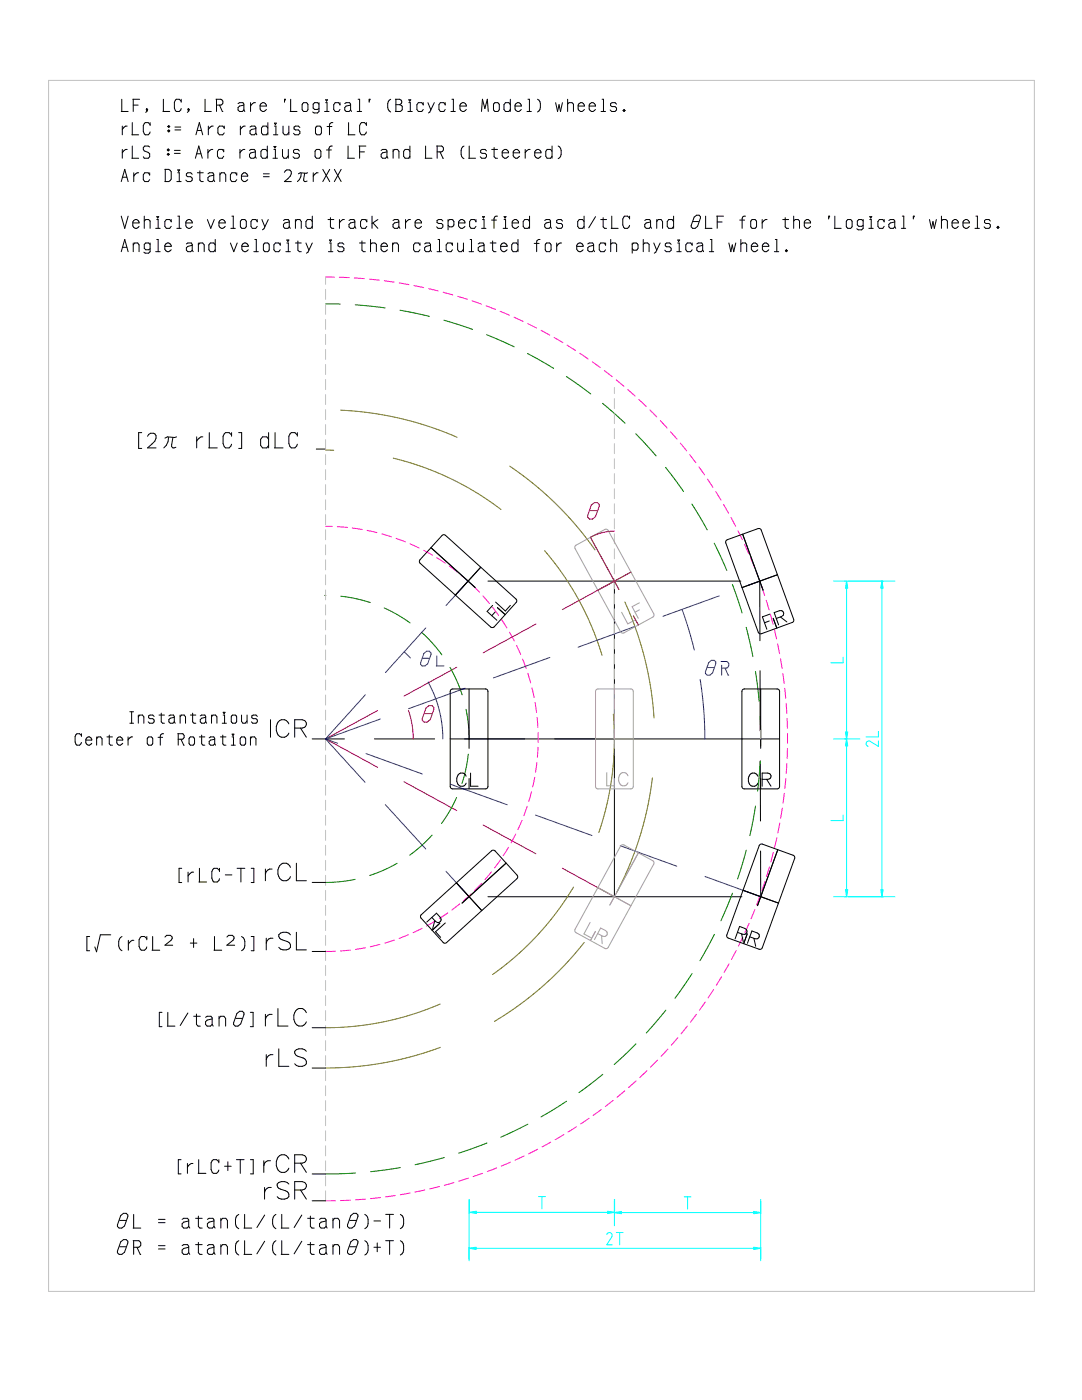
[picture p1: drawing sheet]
<svg xmlns="http://www.w3.org/2000/svg" width="216mm" height="279mm" viewBox="0 0 216 279" stroke-linecap="round" stroke-linejoin="round" font-family="sans-serif">
<g fill="none" stroke="#000" stroke-width=".2">
<path d="M24.3 19.8v2.4M26.5 19.8h1.4M26.6 19.8v2.4M32.6 19.8v2.4M36.2 19.8v.6M40.9 19.8v2.4M43.1 19.8h1l.4 .4v.4l-.2 .3-1.1 .1M43.2 19.8v2.4M58 19.8v2.4M65 19.9h.4l-.2 .3zM71.5 19.8h.3v2.4M78 19.8a1.57 1.57 0 0 0 0 2.6"/>
<path d="M78.9 19.8h.9l.3 .2 .1 .5-.4 .4M79 19.8v2.4M81.6 19.9h.4l-.2 .3zM90.2 19.8h.3v2.4M101.8 19.8v2.4M105.3 19.8h.3v2.4M107.3 19.8l.2 .2a1.72 1.72 0 0 1-.2 2.4M113.3 19.8v2.4M120.1 19.8h.3v2.4M24.2 22.2h1.4M24.2 36.2l.7-2.4 .7 2.4M24.4 25.2v1.7"/>
<path d="M24.4 29.8v1.8M24.5 35.4h.8M25.4 25.2a1.06 1.06 0 0 0-1 .6M25.4 29.8a1.06 1.06 0 0 0-1 .7M26.3 26.9h1.4M26.3 31.6h1.4M26.4 24.5v2.4M26.4 29.1v2.5M26.6 21h1M26.7 34.5v1.7M27.7 34.5a1.15 1.15 0 0 0-1 .7M29.4 21.8l-.1 .3v-.4l.2 .1-.4 .6"/>
<path d="M29.9 29.3l-.3-.2h-.7l-.3 .3v.4l.2 .3 .8 .3 .3 .3v.6l-.3 .3h-.8l-.2-.3M29.9 34.9l-.3-.4h-.7l-.3 .4v1l.3 .3h.7l.3-.3M29.9 34.5v.5M30 24.9l-.4-.4h-.6l-.4 .6v1.1l.4 .7h.6l.4-.6M30 24.5v.6M32.5 22.2h1.4M32.9 33.8h.8l.5 .5v1.5l-.5 .4h-.8M33 33.8v2.4M33.4 30.8l.2-.2 .2 .2M33.4 30.8l.2 .2 .2-.2M33.4 30.8h.4M33.4 29.9h.4"/>
<path d="M33.4 29.9l.2 .2 .2-.2M33.4 29.9l.2-.2 .2 .2M33.5 26.1l.2-.2 .2 .2M33.5 26.1l.2 .2 .2-.2M33.5 26.1h.4M33.5 25.3h.4M33.5 25.3l.2 .1 .2-.1M33.5 25.3l.2-.2 .2 .2M34.8 30.6h1.2M34.8 30h1.2M34.9 25.9h1.2M34.9 25.4h1.2"/>
<path d="M35.3 36.2h.9M35.5 34.5h.3v1.7M35.5 33.9h.4l-.2 .3zM36.2 20.2l-.4-.4h-.6l-.4 .6v1.2l.4 .6h.6l.4-.5M37.7 21.8l-.1 .3v-.4l.2 .1-.4 .6M38.4 34.8l-.3-.3h-.6l-.3 .2v.4l.3 .2h.6l.3 .3v.3l-.3 .3h-.7l-.3-.3M39 31.6l.7-2.5 .7 2.5M39.1 26.9l.7-2.4 .6 2.4M39.3 30.7h.8M39.4 26h.8M39.4 34.5h1.2M39.9 34.1v1.8l.3 .3h.4"/>
<path d="M40.8 22.2h1.4M41.5 29.8v1.8M41.5 34.7l.3-.2h.7l.2 .3v1.1M41.6 25.2v1.7M42.5 29.8a1.06 1.06 0 0 0-1 .7M42.5 25.2a1.12 1.12 0 0 0-.9 .6M42.7 35l-.9 .2-.3 .3v.4l.3 .3h.6l.3-.3M42.7 35.9l.1 .3M43.8 21l.7 1.2M43.9 34.9l.3-.4h.5l.3 .4v1.3M43.9 34.5v1.7M44.6 30.2l-.2-.4h-.7l-.3 .4v1l.3 .4h.7l.2-.4"/>
<path d="M44.6 29.8v.5M44.7 25.5l-.3-.3h-.6l-.3 .3v1l.3 .4h.6l.3-.4M44.7 25.2v.5M47.2 34.9l-.3-.4h-.6l-.3 .4v1l.3 .3h.6l.3-.3M47.2 34.5v.5M47.5 20.7l.3-.2h.7l.2 .3v1.1M47.9 29.8v1.8M48 25.2v1.7M48.2 35.2h1.2a.62 .62 0 0 0-.3-.6 .62 .62 0 0 0-.7 .1l-.2 .3v.8a.66 .66 0 0 0 .6 .5 .66 .66 0 0 0 .6-.4M48.7 21l-.9 .2-.3 .3v.4l.3 .3h.6l.3-.3M48.7 21.9l.2 .3M48.9 29.8a1.06 1.06 0 0 0-1 .7"/>
<path d="M48.9 25.2a1.12 1.12 0 0 0-.9 .6M49.8 30l.3-.2h.7l.1 .3v1.2M49.9 25.4l.3-.2h.6l.3 .2v1.2M50 20.5v1.7M50.9 30.3l-.8 .2-.3 .3v.5l.3 .3h.6l.2-.3M50.9 31.3l.2 .3M51 20.5a1.06 1.06 0 0 0-1 .7M51.1 25.7l-.9 .1-.3 .3v.5l.3 .3h.6l.3-.3M51.1 26.6l.1 .3M51.9 21.2h1.2a.63 .63 0 0 0-.5-.7 .63 .63 0 0 0-.7 .5v.8a.66 .66 0 0 0 .6 .5 .66 .66 0 0 0 .6-.5M52.6 35.3h1.1M52.6 34.7h1.1"/>
<path d="M53.3 30.2l-.3-.4h-.6l-.3 .4v1l.3 .4h.6l.3-.4M53.3 29.1v2.5M53.4 25.5l-.3-.3h-.6l-.3 .3v1l.3 .4h.6l.3-.4M53.4 24.5v2.4M54.5 31.6h.9M54.6 26.9h.8M54.7 29.8h.2v1.8M54.7 29.2h.4l-.2 .3zM54.8 25.2h.3v1.7M54.8 24.6h.3l-.2 .3zM56.4 29.8v1.4l.3 .4h.4l.4-.5M56.5 25.2v1.3l.3 .4h.5l.3-.5"/>
<path d="M56.7 34.4l.5-.5h.5l.4 .4a2.16 2.16 0 0 1-1.4 1.9h1.4M56.8 20.2l.2-.4h-.2v.6M57.5 29.8v1.8M57.6 25.2v1.7M57.9 22.2h1.4M59.7 30.1l-.3-.3h-.5l-.3 .2v.4l.3 .2h.5l.3 .3v.4l-.3 .3h-.6l-.3-.3M59.8 25.4l-.3-.2h-.6l-.2 .2v.3l.2 .2h.6l.3 .3v.4l-.3 .3h-.6l-.3-.3M60.1 34.6l-.1 .7-.6 .9M60.4 20.7l.2-.2h.6l.2 .2v1.1l-.2 .4h-.6l-.2-.1-.1-.3zM60.8 34.6l-.2 1.4 .2 .2 .5-.1M61.4 34.5l-.3 .1-1.2-.1-.4 .2M62.5 34.5v1.7"/>
<path d="M62.9 30l.3-.2h.5l.3 .4v1l-.3 .4h-.5l-.3-.2zM63.2 25.2h.6l.3 .3v1l-.3 .4h-.6l-.3-.4v-1zM63.5 34.5a1.23 1.23 0 0 0-1 .7M63.6 20.8l-.2-.3h-.6l-.3 .3v.8l.3 .2h.6l.2-.1M63.6 20.5v1.7l-.2 .3h-.7l-.3-.1M64.4 33.8l1.4 2.4M64.8 22.2h.9M65 20.5h.3v1.7M65.2 29.9h.9M65.3 25.3h.9M65.8 33.8l-1.4 2.4M66.3 29.1l-.6 .2-.1 .3v2"/>
<path d="M66.4 24.5l-.6 .2-.1 .3v1.9M66.7 33.8l1.4 2.4M67.8 20.9l-.2-.4h-.7l-.3 .4v.9l.3 .4h.7l.2-.4M67.8 20.5v.5M68.1 33.8l-1.4 2.4M68.8 20.7l.3-.2h.6l.3 .3v1.1M69.4 31.6h1.3M69.4 26.9h1.4M69.4 29.1v2.5M69.6 24.5v2.4M70 21l-.9 .2-.3 .3v.4l.3 .3h.6l.3-.3M70 21.9l.1 .3"/>
<path d="M71.3 22.2h.9M71.6 29.1h1.4M71.8 29.1v2.5M71.8 30.3h.9M73.1 24.9l-.4-.4h-.6l-.3 .6v1.1l.3 .7h.6l.4-.6M73.1 24.5v.6M73.7 20.2l.2-.4h-.2v.6M76.1 30l.2-.2h.7l.2 .3v1.2M77.2 30.3l-.9 .2-.2 .3v.5l.2 .3h.6l.3-.3M77.2 31.3l.2 .3M78.4 30.2l.3-.4h.6l.3 .4v1.4M78.4 29.8v1.8"/>
<path d="M79 20.9h.8M79.8 20.9l.5 .4-.1 .8-.3 .1h-1M81.4 22.2h.9M81.6 20.5h.3v1.7M81.8 30.2l-.3-.4h-.7l-.3 .4v1l.3 .4h.7l.3-.4M81.8 29.1v2.5M84.5 20.9l-.3-.4h-.7l-.3 .4v.9l.3 .4h.7l.3-.4M84.5 20.5v.5M84.8 31.6h1.4M84.9 29.1v2.5M85.4 20.5l.6 1.4M86.7 20.5l-.9 1.9-.3 .1"/>
<path d="M87.1 29.1h1l.4 .4v.4l-.2 .3-1.1 .1M87.2 29.1v2.5M87.8 30.3l.7 1.3M88.8 20.9l-.2-.4h-.7l-.3 .4v.9l.3 .4h.7l.2-.4M88.8 20.5v.5M90 22.2h.8M91.8 21.2h1.2a.64 .64 0 0 0-.5-.7 .64 .64 0 0 0-.7 .5v.8a.67 .67 0 0 0 .6 .5 .67 .67 0 0 0 .6-.5M92.6 29.1l-.3 .2a1.69 1.69 0 0 0 .3 2.4M93.5 31.6h1.4M93.6 29.1v2.5M96.1 22.2l.2-2.4 .5 1.9 .4-1.9 .2 2.4M97.1 30.1l-.3-.3h-.6l-.3 .2v.4l.3 .2h.6l.3 .3v.4l-.3 .3h-.7l-.3-.3"/>
<path d="M98.1 29.8h1.2M98.6 20.7l.2-.2h.5l.2 .2 .1 1.1-.3 .4h-.5l-.2-.1zM98.6 29.4v1.9l.3 .3h.4M100.2 30.5h1.3a.64 .64 0 0 0-.6-.7 .64 .64 0 0 0-.7 .5v.8l.2 .3a.64 .64 0 0 0 1.1-.2M101.8 20.9l-.3-.4h-.6l-.3 .4v.9l.3 .4h.6l.3-.4M102.4 30.5h1.3a.64 .64 0 0 0-.6-.7 .64 .64 0 0 0-.7 .5v.8l.2 .3a.64 .64 0 0 0 1.1-.2M102.8 21.2h1.2a.63 .63 0 0 0-.5-.7 .63 .63 0 0 0-.7 .5v.8a.66 .66 0 0 0 .6 .5 .66 .66 0 0 0 .6-.5M104.8 29.8v1.8M105.2 22.2h.8M105.8 29.8a1.06 1.06 0 0 0-1 .7M106.7 30.5h1.2a.63 .63 0 0 0-.5-.7 .63 .63 0 0 0-.7 .5v.8l.2 .3a.62 .62 0 0 0 1-.2M110.2 30.2l-.3-.4h-.7l-.3 .4v1l.3 .4h.7l.3-.4"/>
<path d="M110.2 29.1v2.5M110.9 20.5l.4 1.7 .2-1.3 .3 1.3 .4-1.7M111.4 29.1a1.56 1.56 0 0 1 0 2.6M113.3 20.8l.2-.3h.6l.3 .3v1.4M115.4 21.2h1.2a.63 .63 0 0 0-.5-.7 .63 .63 0 0 0-.7 .5v.8a.66 .66 0 0 0 .6 .5 .66 .66 0 0 0 .6-.5M117.6 21.2h1.2a.63 .63 0 0 0-.5-.7 .63 .63 0 0 0-.7 .5v.8a.65 .65 0 0 0 .6 .5 .65 .65 0 0 0 .6-.5M119.9 22.2h.9M123 20.8l-.3-.3h-.6l-.3 .2v.4l.3 .2h.6l.3 .3v.3l-.3 .3h-.7l-.2-.3M124.3 22.1l.2 .1M124.3 22.1h.4M124.5 21.8l.2 .3M124.5 21.8l-.2 .3"/>
<path d="M124.5 21.8v.4M124.7 22.1l-.2 .1M24.2 43.1l.7 2.5 .7-2.5M24.2 50.2l.7-2.4 .7 2.4M24.5 49.4h.8M26.5 44.5h1.2a.63 .63 0 0 0-.5-.7 .63 .63 0 0 0-.7 .5v.8a.66 .66 0 0 0 .6 .5 .66 .66 0 0 0 .6-.4M26.6 48.9l.3-.4h.6l.2 .4v1.3M26.6 48.5v1.7M28.8 44.1l.3-.3h.6l.3 .3v1.5M28.8 43.1v2.5M30 48.5v1.7l-.3 .3h-.7l-.3-.2M30 48.8l-.3-.3h-.6l-.3 .3v.8l.3 .2h.6l.3-.1"/>
<path d="M31.1 45.6h.9M31.1 50.2h.9M31.3 43.8h.3v1.8M31.3 47.8h.3v2.4M31.3 43.2h.4l-.2 .3zM32.9 49.2h1.3a.65 .65 0 0 0-.6-.7 .65 .65 0 0 0-.7 .5v.7a.67 .67 0 0 0 .6 .5 .67 .67 0 0 0 .7-.4M34.2 43.8v.5M34.2 44.2l-.3-.4h-.7l-.3 .4v1l.3 .4h.7l.3-.4M35.3 45.6h.9M35.5 43.1h.3v2.5M37.1 44.5h1.3a.64 .64 0 0 0-.6-.7 .64 .64 0 0 0-.7 .5v.8a.67 .67 0 0 0 .6 .5 .67 .67 0 0 0 .7-.4M37.2 48.7l.3-.2h.7l.2 .3v1.1"/>
<path d="M38.4 49l-.9 .2-.3 .2v.5l.3 .3h.6l.3-.3M38.4 49.9l.1 .3M39.6 48.5v1.7M39.6 48.9l.3-.4h.5l.3 .4v1.3M41.4 43.8l.7 1.8 .7-1.8M42.9 48.9l-.2-.4h-.7l-.3 .4v.9l.3 .4h.7l.2-.4M42.9 47.8v2.4M43.7 44.5h1.2a.63 .63 0 0 0-.5-.7 .63 .63 0 0 0-.7 .5v.8a.66 .66 0 0 0 .6 .5 .66 .66 0 0 0 .6-.4M46 48.5l.7 1.7 .6-1.7M46.1 45.6h.8M46.3 43.1h.2v2.5M48.1 44l.2-.2h.6l.2 .4v1l-.2 .4h-.6l-.3-.4z"/>
<path d="M48.3 49.2h1.2a.65 .65 0 0 0-.5-.7 .65 .65 0 0 0-.7 .5v.7a.67 .67 0 0 0 .6 .5 .67 .67 0 0 0 .6-.4M50.7 50.2h.8M50.8 47.8h.3v2.4M51.3 44.2l-.3-.4h-.6l-.3 .4v1l.3 .4h.6l.3-.4M51.3 43.8v.5M52.3 43.8l.6 1.5M52.7 48.7l.2-.2h.5l.2 .2 .1 1.1-.3 .4h-.5l-.3-.4zM53.5 43.8l-.8 1.9-.3 .2M55.9 48.9l-.3-.4h-.7l-.2 .4v.9l.2 .4h.7l.3-.4M55.9 48.5v.5M56.6 44l.3-.2h.6l.2 .3v1.2M57 50.2h.9"/>
<path d="M57.2 48.5h.3v1.7M57.2 47.9h.4l-.2 .3zM57.7 44.3l-.8 .2-.3 .3v.5l.3 .3h.5l.3-.3M57.7 45.3l.2 .3M58.9 44.2l.3-.4h.6l.3 .4v1.4M58.9 43.8v1.8M58.9 48.5h1.2M59.4 48.1v1.8l.3 .3h.4M61 48.5l.6 1.4M62.3 44.2l-.3-.4h-.7l-.3 .4v1l.3 .4h.7l.3-.4M62.3 43.1v2.5M62.3 48.5l-.9 1.8-.2 .2"/>
<path d="M65.4 43.8h1.2M65.5 50.2h.9M65.7 48.5h.3v1.7M65.7 47.9h.4l-.2 .3zM65.9 43.4v1.9l.3 .3h.4M67.7 43.8v1.8M68.6 48.8l-.3-.3h-.6l-.2 .2v.4l.2 .2h.6l.3 .3v.3l-.3 .3h-.7l-.2-.3M68.7 43.8a1.12 1.12 0 0 0-1 .7M69.6 44l.3-.2h.7l.2 .3v1.2M70.8 44.3l-.9 .2-.3 .3v.5l.3 .3h.6l.3-.3M70.8 45.3l.2 .3M71.7 48.5h1.2"/>
<path d="M72.2 48.1v1.8l.3 .3h.4M73.2 44.2l-.3-.4h-.7l-.3 .4v1l.3 .4h.7l.3-.4M73.2 43.8v.5M73.9 48.8l.3-.3h.6l.3 .3v1.4M73.9 47.8v2.4M74.2 43.1v2.5M74.4 44.5l1 1.1M75.4 43.8l-1.2 .8M76 49.2h1.3a.65 .65 0 0 0-.5-.7 .65 .65 0 0 0-.8 .5v.7a.67 .67 0 0 0 .6 .5 .67 .67 0 0 0 .7-.4M78.3 48.9l.3-.4h.6l.3 .4v1.3M78.3 48.5v1.7M78.4 44l.3-.2h.7l.2 .3v1.2"/>
<path d="M79.6 44.3l-.9 .2-.3 .3v.5l.3 .3h.6l.3-.3M79.6 45.3l.2 .3M80.9 43.8v1.8M81.9 43.8a1.06 1.06 0 0 0-1 .7M82.8 44.5h1.3a.64 .64 0 0 0-.6-.7 .64 .64 0 0 0-.7 .5v.8a.67 .67 0 0 0 .6 .5 .67 .67 0 0 0 .7-.4M83.8 48.9l-.3-.4h-.7l-.3 .4v.9l.3 .4h.7l.3-.4M83.8 48.5v.5M84.7 48.7l.3-.2h.7l.2 .3v1.1M85.9 49l-.9 .2-.3 .2v.5l.3 .3h.6l.3-.3M85.9 49.9l.2 .3M87.2 50.2h.9M87.4 47.8h.3v2.4"/>
<path d="M88.4 44.1l-.3-.3h-.6l-.3 .2v.4l.3 .2h.6l.3 .3v.4l-.3 .3h-.7l-.3-.3M89.4 44.1l.3-.3h.5l.4 .4v.7l-.2 .3-.7 .1-.3-.3M89.4 43.8v2.1M90.3 48.9l-.3-.4h-.7l-.3 .4v.9l.3 .4h.7l.3-.4M90.3 48.5v.5M91.3 48.5v1.3l.3 .4h.5l.4-.5M91.5 44.5h1.3a.64 .64 0 0 0-.6-.7 .64 .64 0 0 0-.7 .5v.8a.67 .67 0 0 0 .6 .5 .67 .67 0 0 0 .7-.4M92.5 48.5v1.7M93.6 50.2h.9M93.8 47.8h.3v2.4M95 44.2l-.3-.4h-.7l-.3 .4v1l.3 .4h.7l.3-.4M95 43.8v.5"/>
<path d="M95.4 48.7l.3-.2h.7l.2 .3v1.1M96.1 45.6h.9M96.3 43.8h.3v1.8M96.3 43.2h.4l-.2 .3zM96.6 49l-.9 .2-.3 .2v.5l.3 .3h.6l.3-.3M96.6 49.9l.2 .3M97.8 48.5h1.2M98.1 43.9h1M98.3 48.1v1.8l.3 .3h.4M99.3 43.1l-.6 .2-.1 .3v2M99.9 49.2h1.3a.65 .65 0 0 0-.6-.7 .65 .65 0 0 0-.7 .5v.7a.67 .67 0 0 0 .6 .5 .67 .67 0 0 0 .7-.4M100.4 45.6h.9"/>
<path d="M100.6 43.8h.3v1.8M100.6 43.2h.4l-.2 .3zM102.2 44.5h1.3a.64 .64 0 0 0-.6-.7 .64 .64 0 0 0-.7 .5v.8a.67 .67 0 0 0 .6 .5 .67 .67 0 0 0 .7-.4M103.4 48.9l-.3-.4h-.7l-.3 .4v.9l.3 .4h.7l.3-.4M103.4 47.8v2.4M105.7 43.1v2.5M105.7 44.2l-.3-.4h-.7l-.3 .4v1l.3 .4h.7l.3-.4M106.6 48.6h1M107.8 47.8l-.6 .2-.1 .3v1.9M108.7 44l.3-.2h.7l.2 .3v1.2M109.1 48.5h.6l.3 .4v.9l-.3 .4h-.6l-.3-.4v-.9zM109.9 44.3l-.9 .2-.3 .3v.5l.3 .3h.6l.3-.3"/>
<path d="M109.9 45.3l.1 .3M111.1 48.5v1.7M112.1 48.5a1.06 1.06 0 0 0-1 .7M112.2 44.1l-.2-.3h-.6l-.3 .2v.4l.3 .2h.6l.2 .3v.4l-.2 .3h-.7l-.3-.3M115.1 49.2h1.3a.65 .65 0 0 0-.6-.7 .65 .65 0 0 0-.7 .5v.7a.67 .67 0 0 0 .6 .5 .67 .67 0 0 0 .7-.4M116.5 44.2l-.3-.4h-.6l-.3 .4v1l.3 .4h.6l.3-.4M116.5 43.1v2.5M117.3 48.7l.3-.2h.7l.1 .3v1.1M118.4 49l-.8 .2-.3 .2v.5l.3 .3h.6l.2-.3M118.4 49.9l.2 .3M118.8 43.2l-1.3 2.3M119.9 43.8h1.1"/>
<path d="M120.4 43.4v1.9l.2 .3h.4M120.8 48.9l-.3-.4h-.6l-.3 .4v.9l.3 .4h.6l.3-.4M120.8 48.5v.5M121.9 48.8l.3-.3h.5l.3 .3v1.4M121.9 47.8v2.4M122 45.6h1.3M122.1 43.1v2.5M125.6 43.5l-.4-.4h-.5l-.4 .6v1.2l.4 .7h.5l.4-.6M125.6 43.1v.6M126.2 48.8l.2-.3h.5l.4 .4v.7l-.2 .2-.7 .1-.2-.2M126.2 48.5v2M128.4 48.8l.3-.3h.5l.3 .3v1.4"/>
<path d="M128.4 47.8v2.4M128.7 44l.2-.2h.7l.2 .3v1.2M129.8 44.3l-.9 .2-.2 .3v.5l.2 .3h.6l.3-.3M129.8 45.3l.2 .3M130.5 48.5l.5 1.4M131 44.2l.3-.4h.6l.3 .4v1.4M131 43.8v1.8M131.7 48.5l-.8 1.8-.3 .2M133.9 48.8l-.3-.3h-.6l-.2 .2v.4l.2 .2h.6l.3 .3v.3l-.3 .3h-.7l-.2-.3M134.4 44.2l-.3-.4h-.7l-.3 .4v1l.3 .4h.7l.3-.4M134.4 43.1v2.5M135 50.2h.9"/>
<path d="M135.2 48.5h.3v1.7M135.2 47.9h.4l-.2 .3zM138.1 48.9l-.3-.4h-.7l-.3 .4v.9l.3 .4h.7l.3-.4M138.1 48.5v.5M138.3 44.2h1.1M138.5 43.3l.5-.4h.5l.3 .3v.3l-.6 1.7-.5 .4h-.5l-.3-.3v-.3zM139 48.7l.3-.2h.7l.2 .3v1.1M140.2 49l-.9 .2-.3 .2v.5l.3 .3h.6l.3-.3M140.2 49.9l.2 .3M140.7 45.6h1.4M140.8 43.1v2.5M141.5 50.2h.9"/>
<path d="M141.7 47.8h.3v2.4M143 43.1h1.4M143.1 43.1v2.5M143.1 44.3h1M145.4 48.5l.4 1.7 .3-1.3 .3 1.3 .4-1.7M147.6 43.9h1M147.8 48.8l.3-.3h.6l.3 .3v1.4M147.8 47.8v2.4M148.8 43.1l-.6 .2-.1 .3v2M149.9 49.2h1.3a.65 .65 0 0 0-.5-.7 .65 .65 0 0 0-.8 .5v.7l.2 .3a.64 .64 0 0 0 1.1-.2M150.1 43.8h.6l.3 .4v1l-.3 .4h-.6l-.3-.4v-1zM152.1 43.8v1.8"/>
<path d="M152.1 49.2h1.3a.65 .65 0 0 0-.5-.7 .65 .65 0 0 0-.8 .5v.7a.67 .67 0 0 0 .6 .5 .67 .67 0 0 0 .7-.4M153.1 43.8a1.06 1.06 0 0 0-1 .7M154.5 50.2h.9M154.7 47.8h.3v2.4M156.2 43.8h1.2M156.7 43.4v1.9l.3 .3h.4M156.7 50l.2 .2M156.7 50h.4M156.9 49.8l.2 .2M156.9 49.8l-.2 .2M156.9 49.8v.4M157.1 50l-.2 .2"/>
<path d="M158.4 44.1l.3-.3h.6l.2 .3v1.5M158.4 43.1v2.5M160.5 44.5h1.2a.63 .63 0 0 0-.5-.7 .63 .63 0 0 0-.7 .5v.8a.65 .65 0 0 0 .6 .5 .65 .65 0 0 0 .6-.4M165.4 43.5l.1-.4h-.1v.6M166.5 45.6h1.4M166.6 43.1v2.5M169.2 43.8h.5l.3 .4v1l-.3 .4h-.5l-.3-.4v-1zM172.2 44.1l-.3-.3h-.5l-.3 .3v.8l.3 .3h.5l.3-.2M172.2 43.8v1.8l-.3 .3h-.6l-.3-.2M173.4 45.6h.8M173.5 43.8h.3v1.8M173.5 43.2h.4l-.1 .3z"/>
<path d="M176.4 44.2l-.3-.4h-.6l-.3 .4v1l.3 .4h.6l.3-.4M176.4 43.8v.5M177.4 44l.3-.2h.6l.2 .3v1.2M178.5 44.3l-.8 .2-.3 .3v.5l.3 .3h.5l.3-.3M178.5 45.3l.2 .3M179.9 45.6h.8M180 43.1h.3v2.5M182.2 43.5l.2-.4h-.2v.6M185.5 43.8l.4 1.8 .3-1.4 .2 1.4 .4-1.8M187.9 44.1l.3-.3h.5l.3 .3v1.5M187.9 43.1v2.5M190 44.5h1.2a.63 .63 0 0 0-.5-.7 .63 .63 0 0 0-.7 .5v.8a.66 .66 0 0 0 .6 .5 .66 .66 0 0 0 .6-.4"/>
<path d="M192.2 44.5h1.2a.64 .64 0 0 0-.5-.7 .64 .64 0 0 0-.7 .5v.8a.67 .67 0 0 0 .6 .5 .67 .67 0 0 0 .6-.4M194.5 45.6h.9M194.7 43.1h.3v2.5M197.6 44.1l-.3-.3h-.6l-.3 .2v.4l.3 .2h.6l.3 .3v.4l-.3 .3h-.6l-.3-.3M198.9 45.4l.2 .2M198.9 45.4h.4M199.1 45.2l.2 .2M199.1 45.2l-.2 .2M199.1 45.2v.4M199.3 45.4l-.2 .2M28.3 86.3h-.6v3.2h.6M29.4 87.1l.6-.6 .9 .1 .2 .4v.4l-.2 .6-1.5 1.4h1.7"/>
<path d="M33.6 87.3l-.1 .9-.3 .7-.5 .5M34.5 87.3l-.3 1.8 .3 .3 .6-.1M35.2 87.2l-.3 .1-1.5-.1-.5 .2M39.2 87.2v2.2M40.5 87.2a1.49 1.49 0 0 0-1.3 .8M41.6 89.4h1.7M41.8 86.3v3.1M46.2 86.8l-.5-.5h-.7l-.5 .8v1.4l.5 .9h.7l.5-.8M46.2 86.3v.8M47.6 86.3h.6v3.2h-.6M53.6 87.7l-.4-.5h-.8l-.4 .5v1.2l.4 .5h.8l.4-.5M53.6 86.3v3.1"/>
<path d="M54.8 89.4h1.7M54.9 86.3v3.1M59.3 86.8l-.5-.5h-.7l-.5 .8v1.4l.5 .9h.7l.5-.8M59.3 86.3v.8M63.1 89.6h1.7M86 109.3l8.8 7.9M88.2 106.8l.3-.1 .4 .1 14.2 12.9-.1 .5-4.5 5h-.6l-14.2-13 .1-.5zM93.4 116h.1M95.9 113.2l-5 5.6M97.4 116h50.4M122.6 116v63M144.9 107.9l6.4-2.4 .5 .1 6.6 18.1-.2 .5-6.3 2.3-.5-.2-6.6-18z"/>
<path d="M148.2 106.6l4.1 11.2M151.6 116h.1M151.6 116v11.9M155.1 114.7l-7 2.6M90 137.6l7-.1 .3 .3 .1 19.2-.4 .4h-6.8l-.3-.2-.1-19.3zM93.6 137.5v11.9M98.3 120.8l-1.1 1.2 1.9 1.8M98.8 122.1l-.7 .8M98.9 120.2l1.9 1.7 1-1.1M99.3 121.3l1.5 1.4M148.1 137.7l.3-.2h6.8l.3 .3 .1 19.2-.4 .4h-6.8l-.3-.3-.1-19.2zM151.7 133.9v12"/>
<path d="M151.8 137.5v11.9M153.5 123.9l-1 .4M153.6 122.6l-1.5 .5 .9 2.5M154.3 123.4l.7 1.9M154.9 123.4l1.4-.6a.62 .62 0 0 0-.4-.9l-1.4 .4 .9 2.4M155.7 123.1l1.3 1M16.3 146.8l-.4-.4h-.6l-.3 .6v1.1l.3 .6h.6l.4-.5M16.3 146.4v.6M17.1 147.7h1.2a.6 .6 0 0 0-.5-.6 .6 .6 0 0 0-.7 .4v.8a.62 .62 0 0 0 .6 .4 .62 .62 0 0 0 .6-.4M19.3 147.4l.3-.3h.5l.3 .3v1.3M19.3 147.1v1.6M21.3 147.1h1.1"/>
<path d="M21.8 146.7v1.7l.3 .3h.3M23.3 147.7h1.2a.6 .6 0 0 0-.5-.6 .6 .6 0 0 0-.7 .4v.8l.2 .2a.61 .61 0 0 0 1-.2M25.5 147.1v1.6M25.9 144.3h.7M25.9 142h.7M26.3 142v2.3M26.5 147.1a1.05 1.05 0 0 0-1 .6M27.6 142.7v1.6M27.6 143.1l.3-.4h.5l.3 .4v1.2M29.7 147.1h.5l.3 .3v.9l-.3 .4h-.5l-.3-.4v-.9zM30.8 143l-.3-.3h-.6l-.2 .2v.3l.2 .2h.6l.3 .3v.4l-.3 .2h-.7l-.2-.2M31.5 147.2h.9"/>
<path d="M31.7 142.7h1.1M32.2 142.3v1.8l.2 .2h.4M32.6 146.4l-.5 .2-.1 .3v1.8M33.7 142.9l.3-.2h.6l.2 .3v1.1M34.8 143.2l-.8 .1-.3 .3v.5l.3 .2h.5l.3-.2M34.8 144.1l.2 .2M35.5 146.4h.9l.3 .4-.1 .6-1 .1M35.6 146.4v2.3M35.9 143.1l.3-.4h.5l.3 .4v1.2M35.9 142.7v1.6M36.1 147.5l.6 1.2M37.8 147.3l.2-.2h.5l.3 .3v.9l-.3 .4h-.5l-.2-.2z"/>
<path d="M38 142.7h1.1M38.4 142.3v1.8l.3 .2h.4M39.8 147.1h1.1M40 142.9l.2-.2h.7l.1 .3v1.1M40.2 146.7v1.7l.3 .3h.4M41 143.2l-.8 .1-.2 .3v.5l.2 .2h.6l.2-.2M41 144.1l.2 .2M41.7 147.3l.3-.2h.7l.1 .2v1.1M42.2 143.1l.3-.4h.5l.3 .4v1.2M42.2 142.7v1.6M42.8 147.5l-.8 .2-.3 .3v.4l.3 .3h.6l.2-.3M42.8 148.4l.2 .3"/>
<path d="M44 147.1h1.1M44.3 144.3h.9M44.4 146.7v1.7l.3 .3h.4M44.5 142.7h.3v1.6M44.5 142.2h.4l-.2 .2zM46.1 148.7h.8M46.2 142.9l.2-.2h.5l.2 .2 .1 1.1-.3 .3h-.5l-.3-.3zM46.3 147.1h.3v1.6M46.3 146.5h.4l-.2 .3zM48 147.3l.2-.2h.5l.3 .3v.9l-.3 .4h-.5l-.2-.2zM48.2 142.7v1.3l.3 .3h.4l.4-.4M49.3 142.7v1.6"/>
<path d="M50 147.1v1.6M50 147.4l.2-.3h.6l.3 .3v1.3M51.4 143l-.3-.3h-.6l-.3 .2v.3l.3 .2h.6l.3 .3v.4l-.3 .2h-.7l-.2-.2M54 143.6v3.5M57.6 144.5a1.29 1.29 0 0 0-1.4-.9 1.29 1.29 0 0 0-1.1 1.4 1.58 1.58 0 0 0 1.7 2.1l.7-.5 .1-.3M58.8 145.3h1.5a.87 .87 0 0 0 .8-1l-.3-.5-.5-.2h-1.5v3.5M60 145.3l1.1 1.8M62.3 147.5h6.4M74.7 147.5h12M89.8 147.5h65.8M93 154.9a.96 .96 0 0 0-1.1-.6 .96 .96 0 0 0-.8 1 1.15 1.15 0 0 0 .3 1.2 1.15 1.15 0 0 0 1.2 .3l.4-.5M93.6 155.4v2"/>
<path d="M93.9 154.3v2.6h1.5M151.2 154.9a.97 .97 0 0 0-1.1-.6 .97 .97 0 0 0-.8 1 1.15 1.15 0 0 0 .3 1.2 1.15 1.15 0 0 0 1.2 .3l.4-.5M151.7 151.8v12.1M151.8 155.4v2M152.1 155.5l1.5-.1a.62 .62 0 0 0 0-1l-1.5-.1v2.6M153 155.5l.8 1.4M36.3 173.3h-.6v2.8h.6M37.5 174.1v1.9M38.6 174.1a1.32 1.32 0 0 0-1.1 .7M39.7 176h1.5M39.8 173.3v2.7M43.8 173.7l-.5-.4h-.6l-.4 .6v1.4l.4 .7h.6l.4-.3 .1-.3"/>
<path d="M43.8 173.3v.6M45 174.6h1.3M47.3 173.3h1.6M48.1 173.3v2.7M50.1 173.3h.6v2.8h-.6M53 173.4v2.4M54.3 173.4a1.14 1.14 0 0 0-1.3 1M58 173.1a1.29 1.29 0 0 0-1.5-.8 1.29 1.29 0 0 0-1 1.3 1.53 1.53 0 0 0 .3 1.7 1.53 1.53 0 0 0 1.7 .3l.5-.7M59.1 172.3v3.5h2M62.3 176.1h2.7M91.1 176.2l5 5.5M93.6 178.9v.1"/>
<path d="M97.4 179h50.6M101 172.3l-8.8 7.9M148.3 177.7l7 2.5M151.6 168.6l.5-.2 6.2 2.3 .3 .5-6.5 18-.5 .3-6.3-2.3-.3-.4zM151.8 179h.1M151.8 169.8v9.2M151.8 178.9v.1M155.2 169.6l-4 11.1M17.9 186.9h-.6v2.8h.6M22.1 186.6h-2.1l-.7 3.3-.4-.9M24.3 186.9a1.77 1.77 0 0 0 0 2.8M25.6 187.7v1.9"/>
<path d="M26.7 187.7a1.22 1.22 0 0 0-1.1 .7M29.3 187.3l-.4-.4h-.7l-.5 .7v1.3l.5 .7h.7l.4-.6M29.3 186.9v.7M30.3 189.6h1.6M30.5 186.9v2.7M32.9 187l.4-.3h.7l.4 .3v.3l-.3 .4-1.2 .9h1.6M38 188.2h1.3M38.6 187.3v1.8M42.7 189.6h1.5M42.8 186.9v2.7M45.3 187l.3-.3h.8l.3 .3-.2 .7-1.2 .9h1.5M48.2 186.9l.3 .2a1.85 1.85 0 0 1-.3 2.6"/>
<path d="M50.1 186.9h.6v2.8h-.6M53.1 187.2v2.4M54.5 187.2a1.1 1.1 0 0 0-1.4 1M58 186.6a1.51 1.51 0 0 0-2.4 0 .87 .87 0 0 0 .7 1l1 .3a.85 .85 0 0 1 .6 .6 .85 .85 0 0 1-.3 .9 1.61 1.61 0 0 1-2-.3M59.1 186.1v3.5h2M62.3 189.9h2.7M84 182.6l14.2-12.9 .6 .1 4.5 5.1-.2 .5-14.1 12.8h-.5l-4.5-5zM86.2 183.1l1.1 1a.6 .6 0 0 0 .7-.7l-.9-1.2-1.9 1.8M86.8 183.7l-.5 1.6M87.8 184.3l-1.6 1.4M88.9 184.2l-2 1.7 1 1.2M147.2 186.1l1 .4a.65 .65 0 0 0 .9-.5l-.2-.5-.3-.2-1-.4-.9 2.5"/>
<path d="M148 186.4l.3 1.6M149.1 186.4l-.7 1.9M149.6 187l1.5 .4a.62 .62 0 0 0 .3-1l-1.4-.6-.9 2.5M150.4 187.3l.4 1.5M32.3 202h-.5v2.9h.5M33.4 204.8h1.5M33.5 202v2.8M37.5 202.2l-1.5 2.5M38.7 202.8h1.3M39.2 202.4v2l.3 .4h.5M41 203l.3-.2h.8l.2 .3v1.3M42.3 203.3l-1 .3-.3 .3v.5l.3 .4h.7l.3-.4"/>
<path d="M42.3 204.4l.2 .4M43.7 203.2l.3-.4h.7l.3 .4v1.6M43.7 202.8v2M47.1 203.2h1.2M47.3 202.3l.5-.5h.6l.3 .4v.3l-.7 1.8-.5 .5h-.6l-.3-.4v-.3zM50 202h.5v2.9h-.5M53 202.4v2.4M53.1 210.5v2.3M54.3 202.4a1.14 1.14 0 0 0-1.3 1M54.5 210.5a1.14 1.14 0 0 0-1.4 1M55.5 201.3v3.5h2M55.6 209.3v3.5h2"/>
<path d="M61.1 202.1a1.29 1.29 0 0 0-1.4-.8 1.29 1.29 0 0 0-1.1 1.3 1.6 1.6 0 0 0 1.7 2.2l.7-.5 .1-.4M61.1 209.8a1.55 1.55 0 0 0-2.3 0 .92 .92 0 0 0 .7 1l1 .3a.86 .86 0 0 1 .6 .7 .86 .86 0 0 1-.3 .8 1.57 1.57 0 0 1-2-.3M62.3 205.1h2.7M62.3 213.1h2.7M36.1 231.4h-.5v2.9h.5M37.4 232.2v2M38.5 232.2a1.22 1.22 0 0 0-1.1 .8M39.5 234.2h1.6M39.6 231.4v2.8M43.7 231.9l-.5-.5h-.6l-.5 .7v1.3l.5 .8h.6l.5-.7M43.7 231.4v.7M44.8 232.7h1.3"/>
<path d="M45.5 231.9v1.7M47.2 231.4h1.5M47.9 231.4v2.8M50 231.4h.5v2.9h-.5M52.6 231.6v2.4M52.8 237v2.3M54 231.6a1.08 1.08 0 0 0-1.4 1M54.1 237a1.14 1.14 0 0 0-1.3 1M57.6 236.3a1.56 1.56 0 0 0-2.3 0 .87 .87 0 0 0 .7 1l1 .3a.85 .85 0 0 1 .6 .7 .85 .85 0 0 1-.3 .8 1.61 1.61 0 0 1-2-.3M57.6 231.3a1.21 1.21 0 0 0-1.1-.9 1.21 1.21 0 0 0-1.2 .9 2 2 0 0 0 .8 2.7 1.25 1.25 0 0 0 1.5-.9M58.8 232.1h1.5l.5-.1a.8 .8 0 0 0 0-1.4l-.5-.1h-1.5v3.5M58.8 237.5h1.5a.87 .87 0 0 0 .8-1l-.3-.5-.5-.2h-1.5v3.5"/>
<path d="M60 237.5l1.1 1.8M60 232.1l1.1 1.9M62.3 239.6h2.7M62.3 234.3h2.7M23.9 243.6h1.2M23.9 248.8h1.2M24.1 242.6l.5-.5h.6l.3 .4v.3l-.7 1.9-.5 .4h-.5l-.4-.3v-.3zM24.1 247.8l.5-.4h.6l.3 .3v.4l-.7 1.8-.5 .4h-.5l-.4-.3v-.3zM26.6 245.1h1.5M26.6 247.6h1l.5 .5v.4l-.2 .3-1.2 .1M26.7 242.4v2.7M26.7 247.6v2.7"/>
<path d="M27.3 248.9l.8 1.4M31.6 244h1.3M31.6 243.4h1.3M31.6 249.3h1.3M31.6 248.6h1.3M36.3 243.4l.4-.3h.7l.3 .4v1.3M36.3 248.6l.4-.2h.7l.3 .3v1.3M37.7 243.7l-1 .2-.4 .3v.6l.4 .3h.6l.4-.3M37.7 244.8l.2 .3M37.7 248.9l-1 .3-.4 .3v.5l.4 .3h.6l.4-.3M37.7 250l.2 .3M39 243.1h1.3"/>
<path d="M39 248.4h1.3M39.6 242.7v2.1l.3 .3h.4M39.6 247.9v2.1l.3 .3h.4M41.4 243.4l.3-.3h.8l.2 .4v1.3M41.4 248.6l.3-.2h.8l.2 .3v1.3M42.7 248.9l-1 .3-.3 .3v.5l.3 .3h.7l.3-.3M42.7 243.7l-1 .2-.3 .3v.6l.3 .3h.7l.3-.3M42.7 244.8l.2 .3M42.7 250l.2 .3M44.1 243.6l.3-.5h.7l.3 .5v1.5M44.1 243.1v2M44.1 248.4v1.9"/>
<path d="M44.1 248.8l.3-.4h.7l.3 .4v1.5M47.6 242.4a1.79 1.79 0 0 0 0 2.8M47.6 247.6a1.79 1.79 0 0 0 0 2.9M48.7 245.1h1.5M48.7 250.3h1.5M48.8 242.4v2.7M48.8 247.6v2.7M52.8 242.5l-1.5 2.5M52.8 247.7l-1.5 2.5M55.1 242.4a1.79 1.79 0 0 0 0 2.8M55.1 247.6a1.79 1.79 0 0 0 0 2.9M56.1 245.1h1.5"/>
<path d="M56.1 250.3h1.5M56.2 242.4v2.7M56.2 247.6v2.7M60.2 242.5l-1.5 2.5M60.2 247.7l-1.5 2.5M61.4 243.1h1.3M61.4 248.4h1.3M61.9 242.7v2.1l.4 .3h.4M61.9 247.9v2.1l.4 .3h.4M63.8 243.4l.3-.3h.7l.3 .4v1.3M63.8 248.6l.3-.2h.7l.3 .3v1.3M65.1 243.7l-1 .2-.3 .3v.6l.3 .3h.6l.4-.3"/>
<path d="M65.1 244.8l.2 .3M65.1 248.9l-1 .3-.3 .3v.5l.3 .3h.6l.4-.3M65.1 250l.2 .3M66.4 243.6l.4-.5h.6l.4 .5v1.5M66.4 243.1v2M66.4 248.4v1.9M66.4 248.8l.4-.4h.6l.4 .4v1.5M69.8 243.6h1.2M69.8 248.8h1.2M70 242.6l.5-.5h.6l.3 .4v.3l-.6 1.9-.6 .4h-.5l-.4-.3v-.3zM70 247.8l.5-.4h.6l.3 .3v.4l-.6 1.8-.6 .4h-.5l-.4-.3v-.3zM72.8 242.4a1.79 1.79 0 0 1 0 2.8"/>
<path d="M72.8 247.6a1.79 1.79 0 0 1 0 2.9M74.6 243.7h1.3M74.6 248.9h1.3M75.3 248.1v1.7M77 242.4h1.5M77 247.6h1.5M77.7 242.4v2.7M77.7 247.6v2.7M79.9 242.4a1.79 1.79 0 0 1 0 2.8M79.9 247.6a1.79 1.79 0 0 1 0 2.9"/>
</g>
<g fill="none" stroke="#f0f" stroke-width=".2">
<path d="M65 55.3h1.7M67.7 55.3l2 .1M70.7 55.5l2 .1M73.7 55.7l2 .2M76.7 56l2 .3M79.7 56.5l1.9 .3M82.6 57l1.9 .4M85.5 57.6l2 .5M88.4 58.3l2 .6M91.3 59.1l1.9 .6M94.2 60l1.9 .7M97 61l1.9 .8"/>
<path d="M99.8 62.1l1.8 .8M102.6 63.3l1.8 .8M105.3 64.6l1.8 .9M107.9 65.9l1.8 1M110.6 67.4l1.7 1M113.2 68.9l1.7 1.1M115.7 70.5l1.6 1.1M118.2 72.2l1.6 1.2M120.6 74l1.6 1.2M123 75.8l1.5 1.3M125.2 77.7l1.5 1.4M127.5 79.7l1.4 1.4"/>
<path d="M129.7 81.8l1.4 1.4M131.8 83.9l1.3 1.5M133.8 86.1l1.3 1.6M135.7 88.4l1.3 1.6M137.6 90.8l1.3 1.6M139.4 93.2l1.2 1.6M141.2 95.6l1.1 1.7M142.8 98.1l1.1 1.7M65 105.1h1.3M67.3 105.1l2 .2M70.3 105.4l2 .3M73.3 105.9l1.9 .4"/>
<path d="M76.2 106.6l1.9 .5M79 107.4l1.9 .8M81.8 108.5l1.9 .9M84.5 109.8l1.8 1M87.1 111.3l1.7 1.1M89.6 113l1.6 1.2M92 114.8l1.5 1.3M94.3 116.8l1.4 1.4M96.4 118.9l1.3 1.5M144.4 100.7l1 1.7M145.9 103.3l.9 1.7M147.3 105.9l.8 1.8"/>
<path d="M148.5 108.6l.9 1.8M149.8 111.4l.7 1.8M150.9 114.2l.7 1.8M151.9 117l.7 1.9M152.9 119.8l.6 1.9M98.3 121.2l1.2 1.6M100.1 123.6l1.1 1.7M101.7 126.2l.9 1.7M103.1 128.8l.8 1.8M104.3 131.6l.7 1.8M105.3 134.4l.6 1.9M106.2 137.3l.4 1.9"/>
<path d="M153.7 122.7l.6 1.9M154.5 125.6l.5 1.9M155.2 128.5l.4 2M155.7 131.4l.4 2M156.2 134.4l.3 2M156.6 137.4l.2 2M106 158l-.5 2M106.7 155.1l-.4 2M106.8 140.2l.3 2M107.1 152.1l-.2 2M107.2 143.2l.1 2M107.4 149.1l-.2 2.1"/>
<path d="M107.4 146.2v1.9M156.5 158.3l-.3 2M156.8 155.3l-.2 2M156.9 140.4l.1 2M157 152.4l-.1 1.9M157.1 143.4v2M157.1 149.4v2M157.1 146.4v2M94 178.4l-1.5 1.3M96.1 176.3l-1.4 1.4M98.1 174l-1.3 1.5M99.9 171.6l-1.2 1.6"/>
<path d="M101.5 169.1l-1.1 1.7M102.9 166.5l-.9 1.7M104.2 163.7l-.9 1.8M105.2 160.9l-.7 1.9M151.7 178.7l-.7 1.9M152.7 175.9l-.7 1.9M153.5 173l-.5 1.9M154.3 170.1l-.5 1.9M155 167.2l-.4 1.9M155.6 164.3l-.4 1.9M156.1 161.3l-.3 2M67 189.8l-2 .1"/>
<path d="M69.9 189.6l-2 .2M72.9 189.1l-2 .4M75.8 188.5l-1.9 .5M78.7 187.6l-1.9 .6M81.5 186.5l-1.9 .8M84.2 185.3l-1.8 .8M86.8 183.8l-1.7 1M89.3 182.2l-1.6 1.1M91.7 180.4l-1.5 1.2M140.7 200l-1.1 1.6M142.4 197.5l-1.1 1.7M144 194.9l-1.1 1.7"/>
<path d="M145.5 192.3l-1 1.8M146.9 189.7l-.9 1.8M148.2 187l-.9 1.8M149.5 184.3l-.8 1.8M150.6 181.5l-.7 1.9M122.3 219.6l-1.5 1.2M124.7 217.7l-1.6 1.3M126.9 215.7l-1.5 1.3M129.1 213.7l-1.4 1.4M131.2 211.5l-1.4 1.5M133.3 209.4l-1.4 1.4M135.3 207.1l-1.4 1.5"/>
<path d="M137.2 204.8l-1.3 1.5M139 202.4l-1.2 1.6M66.9 239.6h-1.9M69.9 239.5l-2 .1M72.9 239.3l-2 .2M75.9 239l-2 .2M78.9 238.6l-2 .3M81.8 238.1l-1.9 .3M84.8 237.5l-2 .4M87.7 236.8l-2 .5M90.6 236l-2 .6M93.5 235.1l-2 .6"/>
<path d="M96.3 234.2l-1.9 .6M99.1 233.1l-1.9 .7M101.9 231.9l-1.9 .8M104.6 230.7l-1.8 .8M107.3 229.4l-1.8 .9M109.9 227.9l-1.7 1M112.5 226.4l-1.7 1.1M115 224.9l-1.7 1M117.5 223.2l-1.6 1.1M120 221.4l-1.7 1.2"/>
</g>
<path d="M65 89.8l1.6 .1M68 81.9l5.5 .4 5.9 1.1 5.8 1.6 6 2.3M78.5 91.4l6 1.8 5.4 2.3 5.3 2.9 4.8 3.3M101.7 93l5.4 4.1 4.3 3.9 4.2 4.7 3.1 4M108.7 109.9l3.5 4.6 3.2 5.1 2.6 5.2 2.1 6M124.7 120.1l2.4 6 1.6 5.4 1.1 5.7 .7 6.1M122.4 142.5l.2 6.1-.4 5.7-1 6-1.7 5.9M130.2 155.3l-1 6.1-1.7 6.1-2 5.4-2.4 5.1M114.4 177l-1.6 2.7-2.3 3.2-3.5 4-4.4 4.3-4.3 3.3M116.6 188.1l-3.8 4.4-4.6 4.4-4.5 3.7-5 3.2M87.8 200.4l-5 1.9-5.9 1.6-6 .9-5.9 .3M87.9 209l-5.8 1.9-5.5 1.2-5.8 .8-5.8 .2" fill="none" stroke="#808000" stroke-width=".2"/>
<g fill="none" stroke="#f00" stroke-width=".2">
<path d="M117.8 101.9h1.3M118 100.8l.6-.5h.6l.4 .4v.3l-.8 2.1-.6 .5h-.6l-.3-.4v-.3zM122.6 106l-2.2 .3-2.6 .9 5.7 10.4M125.9 114.2l-13.7 7.5M91.1 133.2l-10.5 5.7M106.9 124.5l-10.5 5.8M126.4 122.9l1 1.8M75.4 141.8l-10.4 5.7 10.4 5.6M80.6 156l10.5 5.8M81.5 141.8l.7 2.9 .2 2.8M84.8 142.4h1.3M85 141.3l.6-.5h.6l.4 .4v.4l-.7 2-.7 .5h-.6l-.3-.4v-.3z"/>
<path d="M96.4 164.7l10.5 5.7M112.2 173.3l10.4 5.7"/>
</g>
<g fill="none" stroke="#00f" stroke-width=".2">
<path d="M93.4 116l-4.4 4.9M143.5 118.9l-11.2 4.1M151.6 116l-2.4 .9M72.9 138.7l-7.9 8.8M80.6 130.1l1.3 1.2M84.4 131.4h1.2M84.6 130.4l.5-.4h.6l.3 .3v.3l-.7 1.9-.5 .4h-.6l-.3-.3v-.3zM85 125.3l-8.1 8.9M85.4 136.1l1.3 2.6 .8 2.6 .7 3 .2 3.2M87 132.9h1.6M87.2 130.9v2M92.8 137.4l-11.3 4"/>
<path d="M109.7 131.2l-11.3 4.1M126.6 125.1l-11.2 4.1M136.1 121.6l1.5 4.4 .9 3.7M139.7 135.6l.7 5.9 .3 6M140.8 134.4l.3 .3h.5l.6-.4 .6-1.9v-.3l-.3-.3h-.5l-.6 .4-.6 2.2M141.2 133.2h1.2M143.9 132h1.1l.4 .4v.5l-.2 .3-1.2 .1M144 132.8v1.9M144.7 133.3l.7 1.4M65 147.5l2.4 .8M65 147.5l7.9 8.6M73 150.4l11.3 4.1"/>
<path d="M75.9 143.5l-10.9 4M89.9 156.5l11.3 4.1M76.9 160.6l8.1 8.8M89 173.9l4.6 5.1M106.8 162.7l11.3 4.1M123.8 168.8l11.2 4.1M140.7 174.9l11.1 4.1"/>
</g>
<g fill="none" stroke="#008000" stroke-width=".2">
<path d="M65 60.6l2.9 .1M70.9 60.8l6 .6M79.8 61.9l5.9 1.2M88.6 63.9l5.7 1.8M97.1 66.8l5.5 2.4M105.3 70.5l5.2 3M113 75.1l4.9 3.5M120.2 80.5l4.5 4M126.9 86.6l4 4.4M132.8 93.3l3.6 4.8M64.8 118.8h.2M68 119l2.8 .4 3.1 .8"/>
<path d="M138.1 100.6l3 5.1M142.5 108.4l2.5 5.5M146.1 116.6l2 5.7M76.7 121.3l2.7 1.4 2.4 1.6M84.2 126.2l2 2 2 2.5M89.8 133.2l1.4 2.7 1 2.8M148.9 125.2l1.3 5.8M150.7 134l.8 6M91.1 159.2l-1.4 2.7-1.6 2.4M93 141.6l.5 3.1 .1 2.8M93.4 150.5l-.5 3.2-.7 2.7M151.7 151.9l-.5 6"/>
<path d="M151.7 142.9l.1 6M70.9 175.5l-2.7 .4-3.2 .2M79.2 172.3l-3 1.5-2.4 .9M86.2 166.7l-2 2-2.4 2M146.2 178.2l-2.4 5.6M148.9 169.7l-1.7 5.7M150.7 160.9l-1.1 5.9M138.1 194.3l-3.4 4.9M142.5 186.5l-2.8 5.2M113.1 219.8l-5.2 3.1M120.3 214.4l-4.8 3.7M126.9 208.3l-4.3 4.1"/>
<path d="M132.9 201.6l-3.9 4.6M71 234.1l-6 .2M79.9 233l-6 .8M88.6 231l-5.8 1.5M97.2 228.1l-5.7 2M105.3 224.3l-5.4 2.6"/>
</g>
<g fill="none" stroke="#c0c0c0" stroke-width=".2">
<path d="M9.7 16h196.7v241.7h-196.7zM65 55.3v1.4M65 57.7v2.1M65 60.7v2M65 63.8v1.9M65 66.7v2M65 69.7v2M65 72.7v2M65 75.7v2M65 78.7v2M122.6 77.3v1.2M122.6 79.5v2"/>
<path d="M65 81.7v2M65 84.7v2M65 87.7v2M65 90.7v2M65 93.7v2M65 96.7v2M65 99.7v2M122.6 82.5v2M122.6 85.5v2M122.6 88.5v2M122.6 91.5v2M122.6 94.5v2"/>
<path d="M122.6 97.5v2M65 102.7v2M65 105.7v2M65 108.7v2M65 111.7v2M65 114.7v2M65 117.7v2M122.6 100.5v2M122.6 103.5v2M122.6 106.5v2M122.6 109.5v2M122.6 112.5v2"/>
<path d="M122.6 115.5v2M122.6 118.5v2M65 120.7v2M65 123.7v2M65 126.7v2M65 129.7v2M65 132.7v2M65 135.7v2M65 138.7v2M122.6 121.5v2M122.6 124.5v2M122.6 127.5v2"/>
<path d="M122.6 130.5v2M122.6 133.5v2M122.6 136.5v2M122.6 139.5v2M65 141.7v2M65 144.7v2M65 147.7v2M65 150.7v2M65 153.7v2M65 156.7v2M65 159.7v2M122.6 142.5v2"/>
<path d="M122.6 145.5v2M151.8 145.7v1.8M65 162.7v2M65 165.7v2M65 168.7v2M65 171.7v2M65 174.7v2M65 177.7v2M65 180.7v2M65 183.7v2M65 186.7v2M65 189.7v2"/>
<path d="M65 192.7v2M65 195.7v2M65 198.7v2M65 201.7v2M65 204.7v2M65 207.7v2M65 210.7v2M65 213.7v2M65 216.7v2M65 219.7v2M65 222.7v2M65 225.7v2"/>
<path d="M65 228.7v2M65 231.7v2M65 234.7v2M65 237.7v1.9"/>
</g>
<g fill="none" stroke="#a0a0a4" stroke-width=".2">
<path d="M114.8 108.9l6-3.3 .5 .1 9.2 16.8-.1 .6-6 3.2-.5-.1-9.2-16.7zM117.8 107.2l5.7 10.4M125.9 114.2l-6.6 3.6M119 137.7l.2-.2h6.8l.3 .3 .1 19.2-.4 .4h-6.8l-.3-.2-.1-19.3zM122.6 137.5v11.9M124 122.2l1.3 2.3 1.3-.7M126.4 122.9l1 1.8M127.6 120.3l-1.5 .8 1.3 2.3M127.6 121.7l-.9 .5M118.8 147.5h7.6M121.1 154.2v2.6h1.5M122.6 155.4v2"/>
<path d="M125.3 154.8a.96 .96 0 0 0-1.1-.6 .96 .96 0 0 0-.8 1 1.15 1.15 0 0 0 .3 1.2 1.15 1.15 0 0 0 1.2 .3l.4-.5M119.3 177.1l6.6 3.7M122.6 178.9v.1M124 168.7l.4-.1 5.9 3.2 .2 .4-9.2 16.9-.5 .2-5.9-3.2-.2-.4zM127.4 170.2l-5.7 10.4M117.8 184.1l-1.3 2.3 1.4 .7M118.8 185.9l-1 1.8M119.3 186.3l1.3 .6a.6 .6 0 0 0 .5-.9l-.3-.3-1-.5-1.2 2.3M120 186.7l.2 1.6"/>
</g>
<g fill="none" stroke="#0ff" stroke-width=".2">
<path d="M166.3 116h12.3M168.9 116v63M176 116v63M168.2 131.2v1.1h-2.4M166.3 147.5h5.3M175.3 147.9v1.1l-1.9-1.1-.4 .1-.2 .3 .2 .5 .2 .2M175.3 146v1.1h-2.5M166.3 179h12.3M168.2 162.7v1.1h-2.4M93.6 239.4v12.2M93.6 239.4v2.8M107.5 238.8h1.3"/>
<path d="M108.1 238.8v2.4M122.6 239.4v5.2M136.5 238.8h1.4M137.2 238.8v2.5M151.8 239.4v12.2M93.6 249.1h58.2M93.6 242h29M121.1 246.4l.5-.4 .3 .1 .2 .2v.5l-1 1.6h1.1M122.6 242h29.2M123 246h1.3M123.7 246v2.4"/>
</g>
<g fill="#0ff" stroke="#0ff" stroke-width=".2">
<path d="M168.7 177.5h.5l-.3 1.5z"/>
<path d="M168.9 147.5l.3 1.4h-.5z"/>
<path d="M168.9 116l.3 1.4h-.5z"/>
<path d="M168.7 146.1h.5l-.3 1.4z"/>
<path d="M175.7 177.5h.5l-.2 1.5z"/>
<path d="M176 116l.2 1.4h-.5z"/>
<path d="M93.6 242l1.5-.3v.5z"/>
<path d="M121.2 241.7l1.4 .3-1.4 .2z"/>
<path d="M122.6 242l1.4-.2v.4z"/>
<path d="M150.4 241.8l1.4 .2-1.4 .2z"/>
<path d="M93.6 249.1l1.4-.2v.5z"/>
<path d="M150.4 248.9l1.4 .2-1.4 .3z"/>
</g>
</svg>
